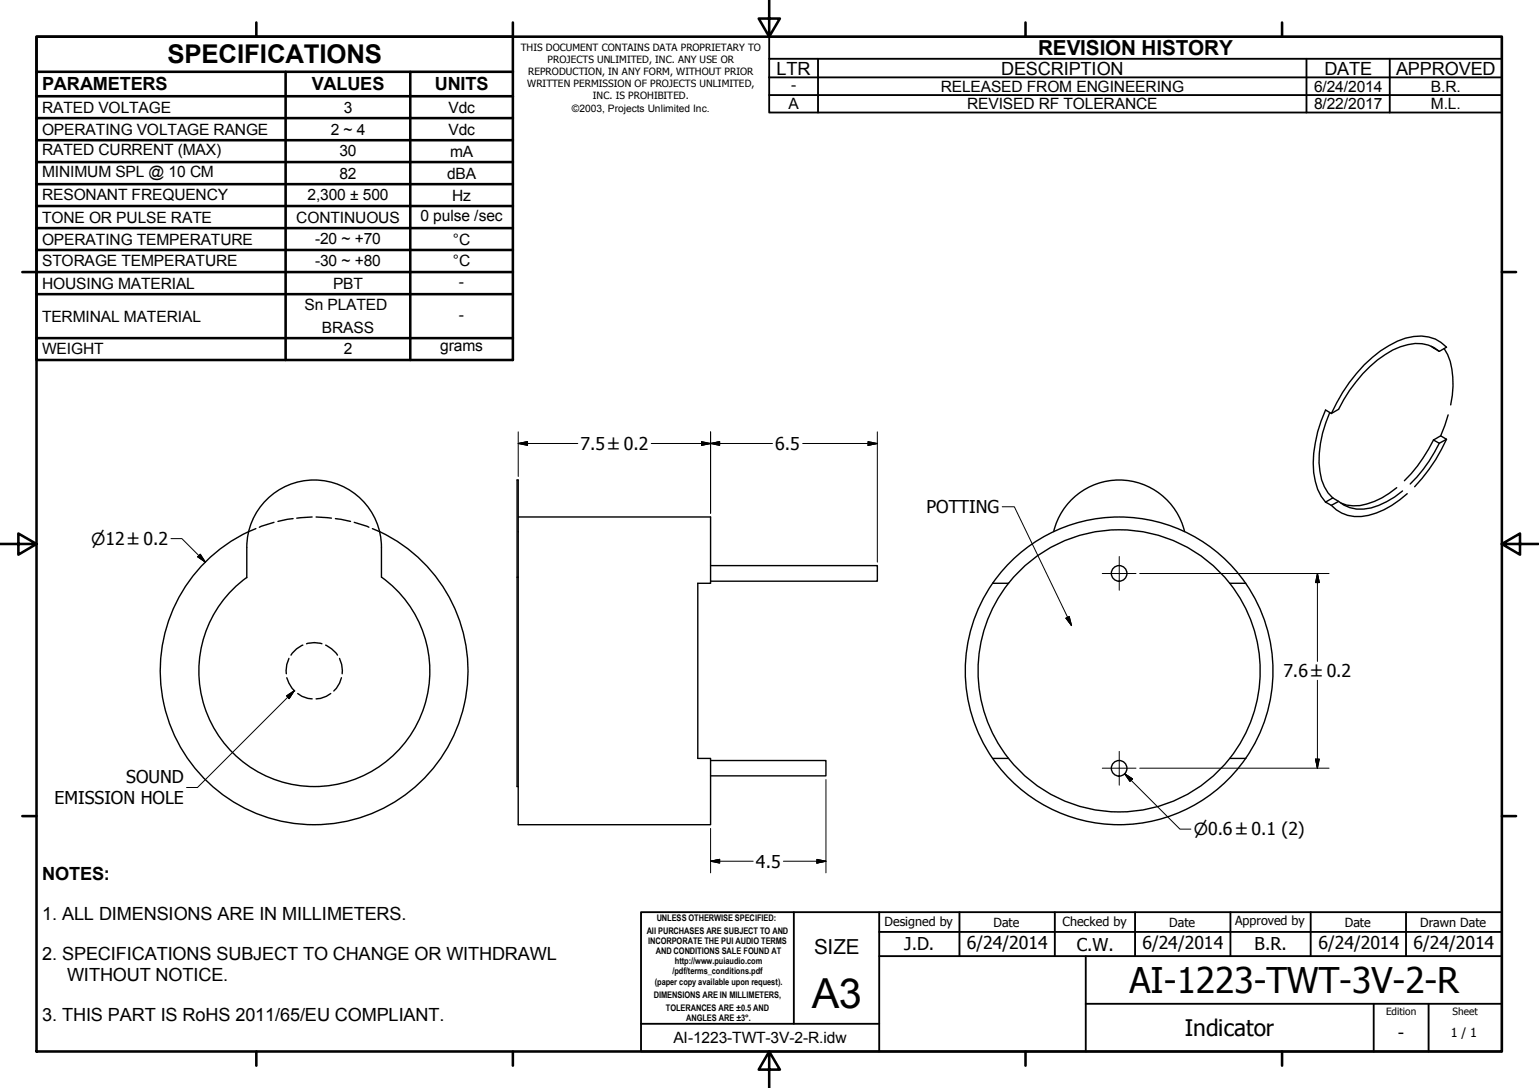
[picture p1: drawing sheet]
<svg xmlns="http://www.w3.org/2000/svg" width="420mm" height="297mm" viewBox="0 0 420 297" stroke-linecap="round" stroke-linejoin="round" font-family="sans-serif">
<defs><g id="words">
<text font-size="11.3" x="221.6" y="275.1">A3</text>
<text font-size="9.7" x="308.4" y="271">AI-1223-TWT-3V-2-R</text>
<text font-size="7" x="45.7" y="17.3">SPECIFICATIONS</text>
<text font-size="6.2" x="323.5" y="282.9">Indicator</text>
<g font-size="5.7">
<text x="283.4" y="15">REVISION HISTORY</text>
<text x="222.2" y="260.3">SIZE</text>
</g>
<g font-size="5">
<text x="212" y="20.4">LTR</text>
<text x="273.3" y="20.4">DESCRIPTION</text>
<text x="361.6" y="20.4">DATE</text>
<text x="381.1" y="20.4">APPROVED</text>
<text x="11.5" y="24.7">PARAMETERS</text>
<text x="85.1" y="24.7">VALUES</text>
<text x="118.7" y="24.7">UNITS</text>
<text x="11.6" y="240.1">NOTES:</text>
<text x="11.6" y="251.2">1. ALL DIMENSIONS ARE IN MILLIMETERS.</text>
<text x="11.6" y="262.2">2. SPECIFICATIONS SUBJECT TO CHANGE OR WITHDRAWL</text>
<text x="18.4" y="267.7">WITHOUT NOTICE.</text>
<text x="11.6" y="278.8">3. THIS PART IS RoHS 2011/65/EU COMPLIANT.</text>
</g>
<g font-size="4.8">
<text x="158.5" y="122.8">7.5 ±0.2</text>
<text x="211.6" y="122.8">6.5</text>
<text x="252.9" y="140.1">POTTING</text>
<text x="350.4" y="184.9">7.6 ±0.2</text>
<text x="34.5" y="213.9">SOUND</text>
<text x="14.9" y="219.6">EMISSION HOLE</text>
<text x="206.4" y="236.8">4.5</text>
<text x="246.9" y="259.4">J.D.</text>
<text x="264" y="259.2">6/24/2014</text>
<text x="293.9" y="259.5">C.W.</text>
<text x="311.9" y="259.1">6/24/2014</text>
<text x="342.5" y="259.4">B.R.</text>
<text x="359.9" y="259.2">6/24/2014</text>
<text x="385.9" y="259.2">6/24/2014</text>
<text x="381.6" y="283.6">-</text>
</g>
<g font-size="4.6">
<text x="24.9" y="148.7">⌀12 ±0.2</text>
<text x="325.9" y="228">⌀0.6 ±0.1 (2)</text>
</g>
<g font-size="4.3">
<text x="215.3" y="29.8">A</text>
<text x="216" y="24.6">-</text>
<text x="256.9" y="25.1">RELEASED FROM ENGINEERING</text>
<text x="264" y="29.8">REVISED RF TOLERANCE</text>
<text x="358.8" y="25.1">6/24/2014</text>
<text x="358.8" y="29.8">8/22/2017</text>
<text x="390.7" y="25.1">B.R.</text>
<text x="390.7" y="29.8">M.L.</text>
<text x="11.5" y="30.8">RATED VOLTAGE</text>
<text x="93.9" y="30.7">3</text>
<text x="122.4" y="30.7">Vdc</text>
<text x="11.5" y="36.8">OPERATING VOLTAGE RANGE</text>
<text x="90.3" y="36.8">2 ~ 4</text>
<text x="122.4" y="36.8">Vdc</text>
<text x="11.5" y="42.3">RATED CURRENT (MAX)</text>
<text x="92.6" y="42.7">30</text>
<text x="122.9" y="42.8">mA</text>
<text x="11.5" y="48.4">MINIMUM SPL @ 10 CM</text>
<text x="92.6" y="48.8">82</text>
<text x="122" y="48.8">dBA</text>
<text x="11.5" y="54.7">RESONANT FREQUENCY</text>
<text x="83.9" y="54.5">2,300 ± 500</text>
<text x="123.4" y="54.8">Hz</text>
<text x="11.5" y="60.8">TONE OR PULSE RATE</text>
<text x="80.9" y="60.8">CONTINUOUS</text>
<text x="114.8" y="60.4">0 pulse /sec</text>
<text x="11.5" y="66.8">OPERATING TEMPERATURE</text>
<text x="86" y="66.7">-20 ~ +70</text>
<text x="123.6" y="66.8">°C</text>
<text x="11.5" y="72.8">STORAGE TEMPERATURE</text>
<text x="86" y="72.8">-30 ~ +80</text>
<text x="123.6" y="72.8">°C</text>
<text x="11.5" y="78.8">HOUSING MATERIAL</text>
<text x="90.9" y="78.8">PBT</text>
<text x="125.3" y="78.3">-</text>
<text x="11.5" y="87.8">TERMINAL MATERIAL</text>
<text x="83.1" y="84.8">Sn PLATED</text>
<text x="125.3" y="87.4">-</text>
<text x="87.9" y="90.8">BRASS</text>
<text x="120.2" y="95.9">grams</text>
<text x="11.5" y="96.8">WEIGHT</text>
<text x="93.9" y="96.8">2</text>
<text x="183.8" y="284.7">AI-1223-TWT-3V-2-R.idw</text>
</g>
<g font-size="3.4">
<text x="241.5" y="252.7">Designed by</text>
<text x="271.2" y="253">Date</text>
<text x="290.1" y="252.7">Checked by</text>
<text x="319.2" y="253">Date</text>
<text x="337.2" y="252.7">Approved by</text>
<text x="367.2" y="253">Date</text>
<text x="387.7" y="253">Drawn Date</text>
<text x="396" y="283.1">1 / 1</text>
</g>
<text font-size="2.8" x="156.1" y="30.5">©2003, Projects Unlimited Inc.</text>
<g font-size="2.7">
<text x="142.2" y="13.8">THIS DOCUMENT CONTAINS DATA PROPRIETARY TO</text>
<text x="149.5" y="17.1">PROJECTS UNLIMITED, INC. ANY USE OR</text>
<text x="144" y="23.7">WRITTEN PERMISSION OF PROJECTS UNLIMITED,</text>
<text x="144.2" y="20.4">REPRODUCTION, IN ANY FORM, WITHOUT PRIOR</text>
<text x="161.9" y="27">INC. IS PROHIBITED.</text>
<text x="378.4" y="277.1">Edition</text>
<text x="396.6" y="277.1">Sheet</text>
</g>
<g font-size="2.5">
<text x="179.3" y="251.5">UNLESS OTHERWISE SPECIFIED:</text>
<text x="176.6" y="255.1">All PURCHASES ARE SUBJECT TO AND</text>
<text x="177" y="257.8">INCORPORATE THE PUI AUDIO TERMS</text>
<text x="179" y="260.6">AND CONDITIONS SALE FOUND AT</text>
<text x="184.3" y="263.3">http://www.puiaudio.com</text>
<text x="178.8" y="268.8">(paper copy available upon request).</text>
<text x="183.6" y="266.1">/pdf/terms_conditions.pdf</text>
<text x="178.5" y="272.3">DIMENSIONS ARE IN MILLIMETERS,</text>
<text x="181.8" y="275.9">TOLERANCES ARE ±0.5 AND</text>
<text x="187.3" y="278.6">ANGLES ARE ±3°.</text>
</g>
</g></defs>
<!-- layer: Visible (ISO) -->
<g fill="none" stroke="#000" stroke-width=".38">
<path d="M390.7 94.5l2.2 1.4 2-1.1a10.6 10.6 0 0 0-11.2-2.5 33.9 33.9 0 0 0-17.2 14.9l-3 5.7M392.9 95.9a10.1 10.1 0 0 0-10.6-1.2 33.1 33.1 0 0 0-15.5 14.4l-1.4 2.6-1.9 1.2M394.3 95.2a20.3 20.3 0 0 1 1.7 15.3M363 112.6a29 29 0 0 0-2.2 18.4l.8 1.9 1 1.7 1.3 1.3M363.5 112.9l-1.6-1a35.5 35.5 0 0 0-3.3 17.2 13.8 13.8 0 0 0 3.3 8M394.9 119.9l-1.6-.9-1.9 1.1M394.9 119.9a46.3 46.3 0 0 1-8.7 13M394.9 119.9l-2 1.1M395.4 113.3l-2.1 5.7M361.9 137.1l1.6 .9M363.9 135.9l-2 1.2M363.9 135.9l1.5 1"/>
<path d="M365.4 136.9l-1.9 1.1M381.3 133.1a19 19 0 0 1-11.9 5l-1.7-.2-1.6-.6M382.9 134a18.2 18.2 0 0 1-12.6 5l-1.7-.4-1.7-.7-1.5-1M384.2 134.8a22.7 22.7 0 0 1-12.5 6.2 9.7 9.7 0 0 1-8.2-3M391.4 120.1a42.6 42.6 0 0 1-8 11.1M391.4 120.1l1.5 .9M392.9 121a40 40 0 0 1-7.9 11.1M67.4 149.5v8.2M67.4 149.4a18.4 18.4 0 0 1 18.4-18.4 18.4 18.4 0 0 1 18.3 18.4M103.6 145.1a42 42 0 0 1 15.1 64.1 42 42 0 0 1-65.9 0 42 42 0 0 1 15.1-64.1M104.1 149.5l.1 8.1a31.5 31.5 0 0 1 5.1 46.6 31.5 31.5 0 0 1-46.9 .1 31.5 31.5 0 0 1 5-46.6M141.2 157.6h.3"/>
<path d="M141.5 141.1h52.5v18.1h-3.5v47.9h3.5v18.1h-52.5v-94.2h-.3v83.7h.3M194 154.4h45.5v4.3h-45.5M271 159.2h4.3M287.7 145.1a18.4 18.4 0 0 1 17.8-14.1 18.4 18.4 0 0 1 17.9 14.1M335.8 159.2h4.3M340.1 159.2a42 42 0 0 0-62.4-7.5 42 42 0 0 0 0 62.9 42 42 0 0 0 62.4-7.5M340.1 159.3a42 42 0 0 1 0 47.8h-4.3M194 207.6h31.5v4.2h-31.5M271 207.1h4.3"/>
<circle cx="305.5" cy="156.5" r="2.13"/>
<circle cx="305.5" cy="183.2" r="38.5"/>
<circle cx="305.5" cy="209.8" r="2.13"/>
</g>
<!-- layer: Hidden (ISO) -->
<g fill="none" stroke="#000" stroke-width=".38">
<path d="M69.8 144.3l-1.9 .8M74.8 142.6l-4 1.3M80 141.6l-4.1 .8M85.2 141.1l-4.2 .4M86.3 141.1l4.2 .4M91.6 141.6l4.1 .8M96.7 142.6l4 1.3M101.7 144.3l1.9 .8M78.9 179.8a7.6 7.6 0 0 0-.7 4.1M82.7 176.1a7 7 0 0 0-3.3 2.8M83.7 175.8a7.1 7.1 0 0 1 4.2 0M88.9 176.1a7.9 7.9 0 0 1 3.2 2.8"/>
<path d="M92.7 179.8a7.6 7.6 0 0 1 .7 4.1M78.3 185l.6 1.5 .9 1.4 .7 .7M81.3 189.3l1.1 .8 1.7 .6 1.1 .1M90.3 189.3l-1.2 .8-1.6 .6-1.2 .1M93.2 185l-.5 1.5-.9 1.4-.7 .7"/>
</g>
<!-- layer: Border (ISO) -->
<g fill="none" stroke="#000" stroke-width=".7">
<path d="M10 10h400v277.1h-400zM70 6.1v3.9M140 6.1v3.9M210 0v10l-2.9-4.9h5.8l-2.9 4.9M280 6.1v3.9M350 6.1v3.9M6.1 74.3h3.9M410 74.3h3.9M0 148.5h10l-5-2.8v5.7l5-2.9M410 148.5l5 2.9v-5.7l-5 2.8h10M6.1 222.8h3.9M410 222.8h3.9"/>
<path d="M70 287.1v3.8M140 287.1v3.8M210 287.1l2.9 4.9h-5.8l2.9-4.9v9.9M280 287.1v3.8M350 287.1v3.8"/>
</g>
<!-- layer: Title (ISO) -->
<g fill="none" stroke="#000" stroke-width=".51">
<path d="M216.7 249v30.5M240 249h-65v38.1h65M240 249h170v38.1h-170zM240 254.4h170M261.9 249v12M288 249v12M309.9 249v12M335.9 249v12M357.8 249v12M383.9 249v12M175 279.5h65M240 261h170"/>
<path d="M296.4 274.1h113.6M296.4 261v26.1M375 274.1v13M390 274.1v13"/>
</g>
<!-- layer: Symbol (ISO) -->
<path d="M210 16.1v-6.1h200v6.1M223.3 16.1v14.6M356.7 16.1v14.6M379.4 16.1v14.6M410 16.1h-200v5M410 16.1v14.6h-200v-9.6M210 21.1h200M210 26h200" fill="none" stroke="#000" stroke-width=".51"/>
<g fill="none" stroke="#000" stroke-width=".7">
<path d="M10 19.6v-9.6h130v9.6M78 19.6v78.7M112 19.6v78.7M140 19.6h-130v6.7M140 19.6v78.7h-130v-72M10 26.3h130M10 32.2h130M10 38.3h130M10 44.2h130M10 50.3h130M10 56.2h130M10 62.3h130"/>
<path d="M10 68.2h130M10 74.3h130M10 80.3h130M10 92.3h130"/>
</g>
<!-- layer: Dimension (ISO) -->
<g fill="none" stroke="#000" stroke-width=".27">
<path d="M141.5 117.9v12.2M194 117.9v22.2M239.5 117.9v35.6M141.5 121.1l2.5-.5v1zM141.5 121.1h16.2M177.8 121.1h33.1M191.5 120.6l2.5 .5-2.5 .5zM194 121.1l2.5-.5v1zM219.1 121.1h20.4M237 120.6l2.5 .5-2.5 .5zM46.7 147.1h3l6.4 6.4M54.7 151.3l1.4 2.2-2.1-1.5z"/>
<path d="M311.1 156.6h51.7M359.7 156.6l.5 2.5h-1zM359.7 156.6v24M78.2 190l2.1-1.4-1.4 2.1zM80.3 188.6l-26.4 26.4h-3M359.7 185.7v24M225.5 212.8v25.5M307 211.3l2.2 1.3-.7 .7zM307 211.3l15.1 15.1h3M311.1 209.7h51.7M359.2 207.2h1l-.5 2.5zM194 235.1l2.5-.5v1z"/>
<path d="M194 226.2v12.1M194 235.1h11.6M213.9 235.1h11.6M223 234.6l2.5 .5-2.5 .5z"/>
</g>
<g fill="#000" stroke="#000" stroke-width=".27">
<path d="M141.5 121.1l2.5-.5zM141.5 121.1l2.5-.5v1zM191.5 121.6l2.5-.5zM191.5 120.6l2.5 .5-2.5 .5zM194 121.1l2.5-.5zM194 121.1l2.5-.5v1zM237 121.6l2.5-.5zM237 120.6l2.5 .5-2.5 .5zM54 152l2.1 1.5zM54.7 151.3l1.4 2.2-2.1-1.5zM359.7 156.6l.5 2.5zM359.7 156.6l.5 2.5h-1z"/>
<path d="M80.3 188.6l-1.4 2.1zM78.2 190l2.1-1.4-1.4 2.1zM307 211.3l2.2 1.3zM307 211.3l2.2 1.3-.7 .7zM359.2 207.2l.5 2.5zM359.2 207.2h1l-.5 2.5zM194 235.1l2.5-.5zM194 235.1l2.5-.5v1zM223 235.6l2.5-.5zM223 234.6l2.5 .5-2.5 .5z"/>
</g>
<!-- layer: Symbol (ISO) -->
<path d="M273.6 138.4h3.3l15.6 32.4M291 168.8l.9-.5 .6 2.5z" fill="none" stroke="#000" stroke-width=".27"/>
<path d="M291 168.8l1.5 2zM291 168.8l.9-.5 .6 2.5z" fill="#000" stroke="#000" stroke-width=".27"/>
<!-- layer: Center Mark (ISO) -->
<path d="M300.9 156.6h9.2M305.6 151.9v9.2M300.9 209.7h9.2M305.6 205.2v9.2" fill="none" stroke="#000" stroke-width=".27"/>
<use href="#words"/>
</svg>
